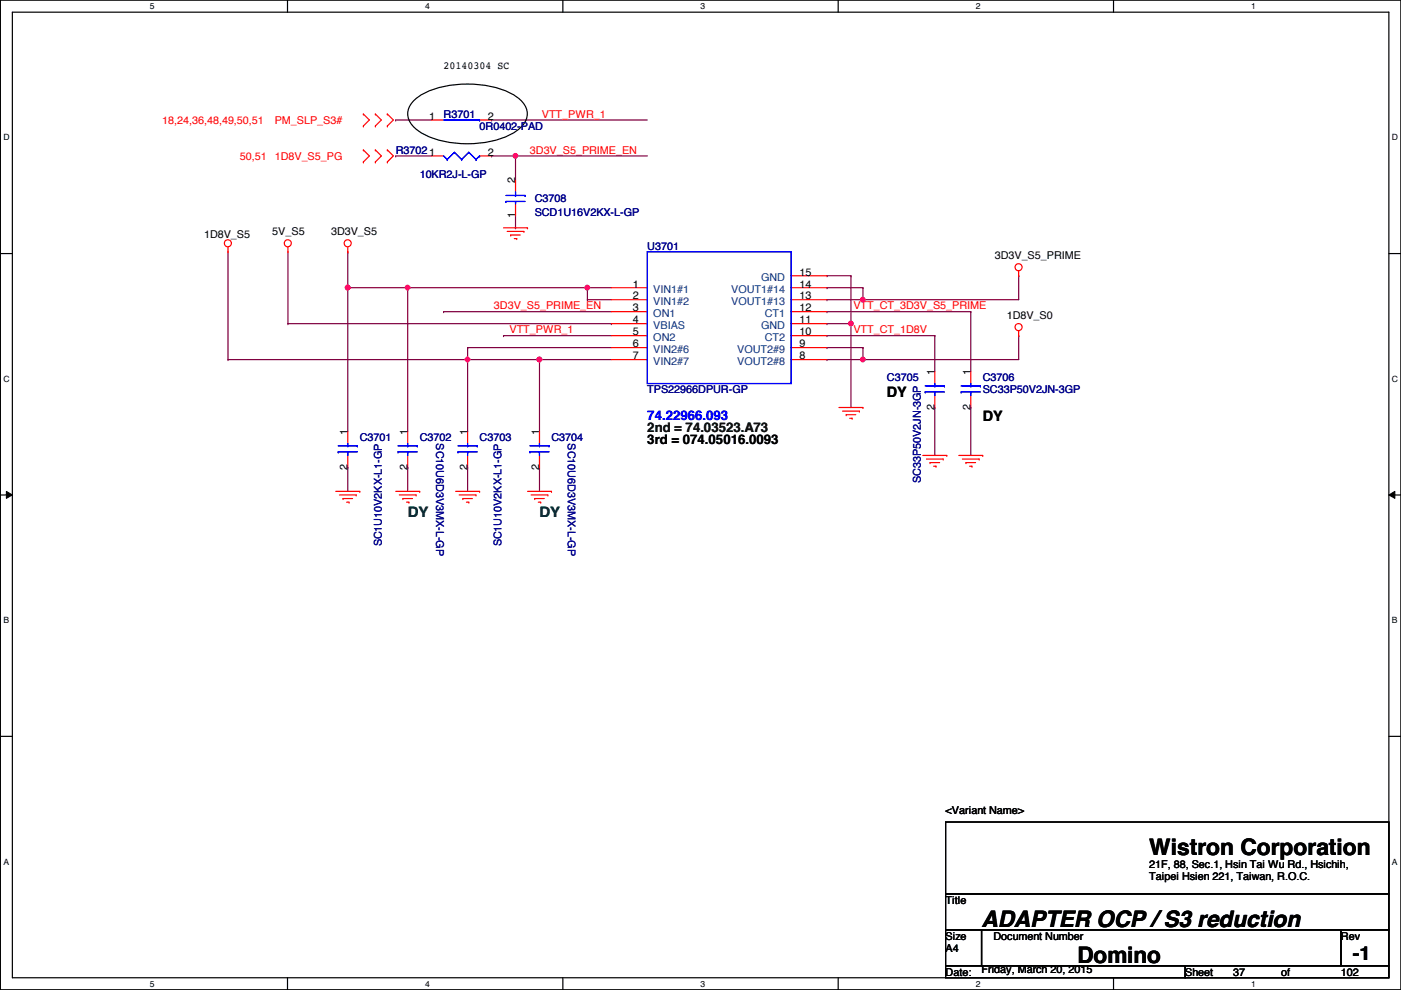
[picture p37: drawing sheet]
<svg xmlns="http://www.w3.org/2000/svg" width="297mm" height="210mm" viewBox="0 0 297 210" stroke-linecap="round" stroke-linejoin="round" font-family="sans-serif">
<defs><g id="words">
<g font-size="4.8">
<text x="243.7" y="181.3">Wistron Corporation</text>
<text x="208.1" y="196.5">ADAPTER OCP / S3 reduction</text>
<text x="228.4" y="204.2">Domino</text>
</g>
<text font-size="4.1" x="286.8" y="203.5">-1</text>
<g font-size="3">
<text x="188" y="84.2">DY</text>
<text x="208.4" y="89.2">DY</text>
</g>
<g font-size="3" fill="#008000">
<text x="86.4" y="109.6">DY</text>
<text x="114.4" y="109.6">DY</text>
</g>
<text font-size="2.8" fill="#00f" x="137.2" y="89">74.22966.093</text>
<text font-size="2.8" x="137.2" y="94.1">3rd = 074.05016.0093</text>
<text font-size="2.8" fill="#004000" x="137.2" y="91.6">2nd = 74.03523.A73</text>
<g font-size="2.3">
<text x="94.1" y="14.6">20140304 SC</text>
<text x="91" y="25.4">1</text>
<text x="103.5" y="25.4">2</text>
<text x="103.5" y="33">2</text>
<text x="109.3" y="38.9" transform="rotate(-90 109.3 38.9)">2</text>
<text x="109.3" y="46.3" transform="rotate(-90 109.3 46.3)">1</text>
<text x="43.3" y="50.4">1D8V_S5</text>
<text x="57.7" y="49.9">5V_S5</text>
<text x="70.2" y="49.9">3D3V_S5</text>
<text x="169.5" y="58.4">15</text>
<text x="210.9" y="54.9">3D3V_S5_PRIME</text>
<text x="134.2" y="61">1</text>
<text x="134.2" y="63.5">2</text>
<text x="169.5" y="63.5">13</text>
<text x="169.5" y="61">14</text>
<text x="134.2" y="66">3</text>
<text x="134.2" y="68.6">4</text>
<text x="134.2" y="71.1">5</text>
<text x="169.5" y="71.1">10</text>
<text x="169.5" y="68.6">11</text>
<text x="169.5" y="66">12</text>
<text x="213.4" y="67.6">1D8V_S0</text>
<text x="134.2" y="73.7">6</text>
<text x="134.2" y="76.2">7</text>
<text x="169.5" y="76.2">8</text>
<text x="169.5" y="73.7">9</text>
<text x="198.2" y="79.5" transform="rotate(-90 198.2 79.5)">1</text>
<text x="205.8" y="79.5" transform="rotate(-90 205.8 79.5)">1</text>
<text x="198.2" y="86.9" transform="rotate(-90 198.2 86.9)">2</text>
<text x="205.8" y="86.9" transform="rotate(-90 205.8 86.9)">2</text>
<text x="73.7" y="92.2" transform="rotate(-90 73.7 92.2)">1</text>
<text x="86.4" y="92.2" transform="rotate(-90 86.4 92.2)">1</text>
<text x="99.1" y="92.2" transform="rotate(-90 99.1 92.2)">1</text>
<text x="114.3" y="92.2" transform="rotate(-90 114.3 92.2)">1</text>
<text x="73.7" y="99.6" transform="rotate(-90 73.7 99.6)">2</text>
<text x="86.4" y="99.6" transform="rotate(-90 86.4 99.6)">2</text>
<text x="99.1" y="99.6" transform="rotate(-90 99.1 99.6)">2</text>
<text x="114.3" y="99.6" transform="rotate(-90 114.3 99.6)">2</text>
<text x="200.5" y="172.5">&lt;Variant Name&gt;</text>
<text x="243.7" y="184">21F, 88, Sec.1, Hsin Tai Wu Rd., Hsichih,</text>
<text x="200.5" y="191.6">Title</text>
<text x="243.7" y="186.6">Taipei Hsien 221, Taiwan, R.O.C.</text>
<text x="200.5" y="199.2">Size</text>
<text x="200.5" y="201.8">A4</text>
<text x="210.6" y="199.2">Document Number</text>
<text x="284.3" y="199.2">Rev</text>
<text x="200.5" y="206.8">Date:</text>
<text x="208.1" y="206.3">Friday, March 20, 2015</text>
<text x="251.3" y="206.8">Sheet</text>
<text x="261.4" y="206.8">37</text>
<text x="271.6" y="206.8">of</text>
<text x="284.3" y="206.8">102</text>
</g>
<g font-size="2.3" fill="#f00">
<text x="34.4" y="26.2">18,24,36,48,49,50,51</text>
<text x="58.2" y="26.2">PM_SLP_S3#</text>
<text x="114.9" y="24.9">VTT_PWR_1</text>
<text x="50.9" y="33.9">50,51</text>
<text x="58.2" y="33.9">1D8V_S5_PG</text>
<text x="112.3" y="32.6">3D3V_S5_PRIME_EN</text>
<text x="104.7" y="65.6">3D3V_S5_PRIME_EN</text>
<text x="180.9" y="65.6">VTT_CT_3D3V_S5_PRIME</text>
<text x="108" y="70.7">VTT_PWR_1</text>
<text x="180.9" y="70.7">VTT_CT_1D8V</text>
</g>
<g font-size="2.3" fill="#000080">
<text x="94.1" y="25">R3701</text>
<text x="101.7" y="27.5">0R0402-PAD</text>
<text x="83.9" y="32.6">R37021</text>
<text x="89" y="37.7">10KR2J-L-GP</text>
<text x="113.4" y="45.8">SCD1U16V2KX-L-GP</text>
<text x="113.4" y="42.8">C3708</text>
<text x="137.2" y="52.9">U3701</text>
<text x="137.2" y="83.4">TPS22966DPUR-GP</text>
<text x="188" y="80.9">C3705</text>
<text x="208.4" y="83.4">SC33P50V2JN-3GP</text>
<text x="208.4" y="80.9">C3706</text>
<text x="76.3" y="93.6">C3701</text>
<text x="89" y="93.6">C3702</text>
<text x="92.5" y="94" transform="rotate(90 92.5 94)">SC10U6D3V3MX-L-GP</text>
<text x="101.7" y="93.6">C3703</text>
<text x="116.9" y="93.6">C3704</text>
<text x="120.4" y="94" transform="rotate(90 120.4 94)">SC10U6D3V3MX-L-GP</text>
<text x="195.2" y="102.4" transform="rotate(-90 195.2 102.4)">SC33P50V2JN-3GP</text>
<text x="80.9" y="115.9" transform="rotate(-90 80.9 115.9)">SC1U10V2KX-L1-GP</text>
<text x="106.3" y="115.9" transform="rotate(-90 106.3 115.9)">SC1U10V2KX-L1-GP</text>
</g>
<g font-size="2.3" fill="#004080">
<text x="161.4" y="59.5">GND</text>
<text x="138.5" y="62.1">VIN1#1</text>
<text x="138.5" y="64.6">VIN1#2</text>
<text x="155" y="64.6">VOUT1#13</text>
<text x="155" y="62.1">VOUT1#14</text>
<text x="138.5" y="67.1">ON1</text>
<text x="138.5" y="69.7">VBIAS</text>
<text x="161.4" y="69.7">GND</text>
<text x="162.1" y="67.1">CT1</text>
<text x="138.5" y="72.2">ON2</text>
<text x="138.5" y="74.8">VIN2#6</text>
<text x="138.5" y="77.3">VIN2#7</text>
<text x="156.3" y="77.3">VOUT2#8</text>
<text x="156.3" y="74.8">VOUT2#9</text>
<text x="162.1" y="72.2">CT2</text>
</g>
<g font-size="1.8">
<text x="31.8" y="1.9">5</text>
<text x="90.1" y="1.9">4</text>
<text x="148.5" y="1.9">3</text>
<text x="206.9" y="1.9">2</text>
<text x="265.3" y="1.9">1</text>
<text x=".7" y="29.8">D</text>
<text x="295.1" y="29.8">D</text>
<text x=".7" y="80.9">C</text>
<text x="295.1" y="80.9">C</text>
<text x=".7" y="132.1">B</text>
<text x="295.1" y="132.1">B</text>
<text x=".7" y="183.3">A</text>
<text x="295.1" y="183.3">A</text>
<text x="31.8" y="209.2">5</text>
<text x="90.1" y="209.2">4</text>
<text x="148.5" y="209.2">3</text>
<text x="206.9" y="209.2">2</text>
<text x="265.3" y="209.2">1</text>
</g>
</g></defs>
<path d="M.1 0h296.9v209.8h-296.9zM2.6 2.6h291.9v204.7h-291.9z" fill="none" stroke="#000" stroke-width=".25"/>
<g fill="#fff">
<path d="M31.8 .3h1v2h-1z"/>
<path d="M31.8 207.6h1v1.9h-1z"/>
</g>
<path d="M61 0v2.6M61 207.3v2.5" fill="none" stroke="#000" stroke-width=".25"/>
<g fill="#fff">
<path d="M90.1 .3h1v2h-1z"/>
<path d="M90.1 207.6h1v1.9h-1z"/>
</g>
<path d="M119.3 0v2.6M119.3 207.3v2.5" fill="none" stroke="#000" stroke-width=".25"/>
<g fill="#fff">
<path d="M148.5 .3h1v2h-1z"/>
<path d="M148.5 207.6h1v1.9h-1z"/>
</g>
<path d="M177.7 0v2.6M177.7 207.3v2.5" fill="none" stroke="#000" stroke-width=".25"/>
<g fill="#fff">
<path d="M206.9 .3h1v2h-1z"/>
<path d="M206.9 207.6h1v1.9h-1z"/>
</g>
<path d="M236.1 0v2.6M236.1 207.3v2.5" fill="none" stroke="#000" stroke-width=".25"/>
<g fill="#fff">
<path d="M265.3 .3h.9v2h-.9z"/>
<path d="M265.3 207.6h.9v1.9h-.9z"/>
<path d="M.7 28.2h1.3v1.9h-1.3z"/>
<path d="M295.1 28.2h1.3v1.9h-1.3z"/>
<path d="M.7 79.3h1.3v2h-1.3z"/>
<path d="M295.1 79.3h1.3v2h-1.3z"/>
</g>
<path d="M.1 53.8h2.5M294.5 53.8h2.5" fill="none" stroke="#000" stroke-width=".25"/>
<g fill="#fff">
<path d="M.7 130.5h1.2v2h-1.2z"/>
<path d="M295.1 130.5h1.2v2h-1.2z"/>
</g>
<path d="M.1 104.9h2.5M294.5 104.9h2.5" fill="none" stroke="#000" stroke-width=".25"/>
<path d="M1.4 104.2l1.2 .7-1.2 .8zM294.5 104.9l1.2-.7v1.5z" fill="#000"/>
<path d="M1.4 104.2l1.2 .7-1.2 .8zM294.5 104.9l1.2-.7v1.5z" fill="none" stroke="#000" stroke-width=".21"/>
<g fill="#fff">
<path d="M.7 181.7h1.2v2h-1.2z"/>
<path d="M295.1 181.7h1.2v2h-1.2z"/>
</g>
<path d="M.1 156.1h2.5M294.5 156.1h2.5" fill="none" stroke="#000" stroke-width=".25"/>
<path d="M109.3 33.1h.1M109.3 33.1h27.9" fill="none" stroke="#800040" stroke-width=".25"/>
<circle cx="109.3" cy="33" r=".49" fill="#f0f"/>
<circle cx="109.3" cy="33" r=".49" fill="none" stroke="#f0f" stroke-width=".25"/>
<g fill="none" stroke="#800040" stroke-width=".25">
<path d="M83.9 33.1h7.6M83.9 25.4h7.6M83.9 33.1h.1M83.9 25.4h.1M104.2 25.4h.1M104.2 25.4h33M73.7 53.4h.1M73.7 53.4v7.6M94.1 66.1h.1M94.1 66.1h35.5M99.1 76.2h15.3M99.1 76.2h.1"/>
<path d="M175.3 63.5h.1M175.3 63.5h7.7"/>
</g>
<circle cx="114.4" cy="76.2" r=".49" fill="#f0f"/>
<circle cx="114.4" cy="76.2" r=".49" fill="none" stroke="#f0f" stroke-width=".25"/>
<path d="M175.3 68.6h.1M175.3 68.6h5.1M180.4 68.6h.1M180.4 68.6v17.8" fill="none" stroke="#800040" stroke-width=".25"/>
<circle cx="180.4" cy="68.6" r=".49" fill="#f0f"/>
<circle cx="180.4" cy="68.6" r=".49" fill="none" stroke="#f0f" stroke-width=".25"/>
<path d="M86.4 61h.1M86.4 61h38.1" fill="none" stroke="#800040" stroke-width=".25"/>
<circle cx="124.5" cy="61" r=".49" fill="#f0f"/>
<circle cx="124.5" cy="61" r=".49" fill="none" stroke="#f0f" stroke-width=".25"/>
<circle cx="86.4" cy="61" r=".49" fill="#f0f"/>
<circle cx="86.4" cy="61" r=".49" fill="none" stroke="#f0f" stroke-width=".25"/>
<path d="M48.3 53.4h.1M48.3 53.4v22.8M73.7 61h.1M73.7 61h12.7" fill="none" stroke="#800040" stroke-width=".25"/>
<circle cx="73.7" cy="61" r=".49" fill="#f0f"/>
<circle cx="73.7" cy="61" r=".49" fill="none" stroke="#f0f" stroke-width=".25"/>
<path d="M73.7 61h.1M73.7 61v30.5M86.4 61h.1M86.4 61v30.5M106.8 71.2h.1M106.8 71.2h22.8" fill="none" stroke="#800040" stroke-width=".25"/>
<circle cx="73.7" cy="61" r=".49" fill="#f0f"/>
<circle cx="73.7" cy="61" r=".49" fill="none" stroke="#f0f" stroke-width=".25"/>
<path d="M216 58.5h.1M216 58.5v5M48.3 76.2h.1M99.1 73.7h.1M99.1 73.7v2.5h-50.8M114.4 76.2h.1M114.4 76.2v15.3M114.4 76.2h15.2M216 71.2h.1M216 71.2v5M73.7 99.1h.1M73.7 99.1v5.1" fill="none" stroke="#800040" stroke-width=".25"/>
<circle cx="114.4" cy="76.2" r=".49" fill="#f0f"/>
<circle cx="114.4" cy="76.2" r=".49" fill="none" stroke="#f0f" stroke-width=".25"/>
<path d="M99.1 73.7h30.5M99.1 73.7h.1M124.5 63.5h5.1M124.5 61h.1M124.5 63.5h.1M124.5 61v2.5M183 76.2h33M183 76.2h.1M114.4 99.1h.1M114.4 99.1v5.1" fill="none" stroke="#800040" stroke-width=".25"/>
<circle cx="182.9" cy="76.2" r=".49" fill="#f0f"/>
<circle cx="182.9" cy="76.2" r=".49" fill="none" stroke="#f0f" stroke-width=".25"/>
<g fill="none" stroke="#800040" stroke-width=".25">
<path d="M175.3 66.1h30.5M175.3 61h.1M175.3 76.2h.1M175.3 73.7h.1M175.3 66.1h.1M175.3 71.2h.1M175.3 61h7.7M175.3 73.7h7.7M175.3 71.2h22.9M183 63.5h33M183 73.7h.1M183 61h.1"/>
<path d="M183 63.5h.1M183 73.7v2.5h-7.7M183 61v2.5M198.2 71.2h.1M198.2 71.2v7.6M205.8 66.1h.1M205.8 66.1v12.7M99.1 99.1h.1M99.1 99.1v5.1M198.2 86.4h.1M198.2 86.4v10.2M205.8 86.4h.1"/>
<path d="M205.8 86.4v10.2"/>
</g>
<circle cx="182.9" cy="63.5" r=".49" fill="#f0f"/>
<circle cx="182.9" cy="63.5" r=".49" fill="none" stroke="#f0f" stroke-width=".25"/>
<path d="M175.3 58.5h.1M175.3 58.5h5.1M180.4 58.5h.1M180.4 58.5v10.1M99.1 76.2h.1M99.1 76.2v15.3M124.5 61h5.1M124.5 61h.1M86.4 99.1h.1M86.4 99.1v5.1" fill="none" stroke="#800040" stroke-width=".25"/>
<circle cx="99.1" cy="76.2" r=".49" fill="#f0f"/>
<circle cx="99.1" cy="76.2" r=".49" fill="none" stroke="#f0f" stroke-width=".25"/>
<path d="M104.2 33.1h5.1M104.2 33.1h.1M109.3 33.1h.1M109.3 33.1v5M61 53.4v15.2M109.3 48.3h.1M109.3 45.8v2.5M61 68.6h.1M61 68.6h68.6M129.6 68.6h.1" fill="none" stroke="#800040" stroke-width=".25"/>
<g fill="none" stroke="#f00" stroke-width=".25">
<path d="M77 34.3h.1M77 31.8h.1M77 26.7h.1M77 24.2h.1M77 31.8l1.3 1.3-1.3 1.2M77 24.2l1.3 1.2-1.3 1.3M79.6 31.8h.1M79.6 34.3h.1M79.6 24.2h.1M79.6 26.7h.1M79.6 31.8l1.3 1.3-1.3 1.2M79.6 24.2l1.3 1.2-1.3 1.3"/>
<path d="M82.1 31.8l1.3 1.3-1.3 1.2M82.1 24.2l1.3 1.2-1.3 1.3M82.1 34.3h.1M82.1 31.8h.1M82.1 26.7h.1M82.1 24.2h.1M91.5 33.1h2.6M91.5 25.4h2.6M101.7 33.1h2.5M101.7 25.4h2.5M109.3 38.1v2.6M48.3 53.4h.1"/>
<path d="M48.3 52.4v1M61 53.4h.1M61 52.4v1M73.7 53.4h.1M73.7 52.4v1M106.8 48.3h5M107.5 49.1h3.6M108.3 49.8h.1M108.3 49.8h2M109 50.6h.6M109.3 43.2v2.6M109.6 50.6h.1"/>
<path d="M111.1 49.1h.1M111.8 48.3h.1M167.7 58.5h7.6M216 58.5h.1M216 57.4v1.1M129.6 61h7.6M129.6 63.5h7.6M129.6 66.1h7.6M129.6 68.6h7.6M129.6 71.2h7.6M129.6 73.7h7.6M129.6 76.2h7.6"/>
<path d="M167.7 61h7.6M167.7 63.5h7.6M167.7 66.1h7.6M167.7 68.6h7.6M167.7 71.2h7.6M167.7 73.7h7.6M167.7 76.2h7.6M198.2 78.8v2.5M205.8 78.8v2.5M216 71.2h.1M216 70.1v1.1M73.7 91.5v2.5"/>
<path d="M73.7 96.6v2.5M86.4 91.5v2.5M86.4 96.6v2.5M99.1 91.5v2.5M99.1 96.6v2.5M114.4 91.5v2.5M114.4 96.6v2.5M177.9 86.4h5.1M178.6 87.2h3.6M179.4 87.9h2M179.4 87.9h.1M180.2 88.7h.5"/>
<path d="M180.7 88.7h.1M182.2 87.2h.1M183 86.4h.1M195.7 96.6h5M196.4 97.3h3.6M197.2 98.1h.1M197.2 98.1h2M197.9 98.8h.6M198.2 83.9v2.5M198.5 98.8h.1M200 97.3h.1M200.7 96.6h.1"/>
<path d="M203.3 96.6h5.1M204 97.3h3.6M204.8 98.1h.1M204.8 98.1h2M205.6 98.8h.5M205.8 83.9v2.5M206.1 98.8h.1M207.6 97.3h.1M208.4 96.6h.1M71.2 104.2h5.1M72 104.9h3.5M72.7 105.7h2.1"/>
<path d="M72.7 105.7h.1M73.5 106.5h.5M74 106.5h.1M75.5 104.9h.1M76.3 104.2h.1M83.9 104.2h5.1M84.7 104.9h3.5M85.4 105.7h2.1M85.4 105.7h.1M86.2 106.5h.5M86.7 106.5h.1M88.2 104.9h.1"/>
<path d="M89 104.2h.1M96.6 104.2h5.1M97.4 104.9h3.5M98.1 105.7h2.1M98.1 105.7h.1M98.9 106.5h.5M99.4 106.5h.1M100.9 104.9h.1M101.7 104.2h.1M111.8 104.2h5.1M112.6 104.9h3.6M113.4 105.7h.1"/>
<path d="M113.4 105.7h2M114.1 106.5h.5M114.6 106.5h.1M116.2 104.9h.1M116.9 104.2h.1"/>
<circle cx="48.3" cy="51.6" r=".75"/>
<circle cx="61" cy="51.6" r=".75"/>
<circle cx="73.7" cy="51.6" r=".75"/>
<circle cx="216" cy="56.7" r=".75"/>
<circle cx="216" cy="69.4" r=".75"/>
</g>
<path d="M87.9 21.2a16 16 0 0 1 9.6-3.3 20.1 20.1 0 0 1 12 2.6 4.1 4.1 0 0 1 1.9 5.2 9.4 9.4 0 0 1-6.3 4 22.6 22.6 0 0 1-15.5-1.4 5.2 5.2 0 0 1-3.2-4.2 4.1 4.1 0 0 1 1.5-2.9zM200.5 174.3h94v15.2h-94zM200.5 189.5h94v7.6h-94zM200.5 197.1h7.6v7.7h-7.6zM208.1 197.1h76.2v7.7h-76.2zM284.3 197.1h10.2v7.7h-10.2zM200.5 204.8h50.8v2.5h-50.8zM251.3 204.8h43.2v2.5h-43.2z" fill="none" stroke="#000" stroke-width=".25"/>
<g fill="none" stroke="#00f" stroke-width=".25">
<path d="M94.1 33.1l.7 .7M94.1 25.4h7.6M94.8 33.8h.1M96.3 32.3l-1.5 1.5M96.3 32.3h.1M96.3 32.3l1.6 1.5M97.9 33.8h.1M99.4 32.3l-1.5 1.5M99.4 32.3h.1M99.4 32.3l1.5 1.5M100.9 33.8h.1M101.7 33.1l-.8 .7"/>
<path d="M101.7 33.1h.1M101.7 25.4h.1M107.3 42.7h.1M107.3 41.4h4M107.3 42.7h4M109.3 42.7h.1M109.3 41.4h.1M109.3 40.7v.7M109.3 42.7v.5M111.3 41.4h.1M137.2 53.4h30.5v27.9h-30.5zM71.7 95.8h.1"/>
<path d="M71.7 94.5h4.1M71.7 95.8h4.1M73.7 94.5h.1M73.7 95.8h.1M73.7 94v.5M73.7 95.8v.8M75.8 94.5h.1M84.4 95.8h4.1M84.4 95.8h.1M84.4 94.5h4.1M86.4 94.5h.1M86.4 95.8h.1"/>
<path d="M86.4 94v.5M86.4 95.8v.8M88.5 94.5h.1M97.1 95.8h4.1M97.1 95.8h.1M97.1 94.5h4.1M99.1 94.5h.1M99.1 95.8h.1M99.1 94v.5M99.1 95.8v.8M101.2 94.5h.1M112.3 95.8h4.1"/>
<path d="M112.3 95.8h.1M112.3 94.5h4.1M114.4 94.5h.1M114.4 95.8h.1M114.4 94v.5M114.4 95.8v.8M116.4 94.5h.1M196.2 83.1h.1M196.2 81.8h4M196.2 83.1h4M198.2 81.8h.1M198.2 83.1h.1"/>
<path d="M198.2 81.3v.5M198.2 83.1v.8M200.2 81.8h.1M203.8 83.1h.1M203.8 81.8h4.1M203.8 83.1h4.1M205.8 81.8h.1M205.8 83.1h.1M205.8 81.3v.5M205.8 83.1v.8M207.9 81.8h.1"/>
</g>
<circle cx="109.3" cy="33" r=".49" fill="#f0f"/>
<circle cx="109.3" cy="33" r=".49" fill="none" stroke="#f0f" stroke-width=".25"/>
<circle cx="114.4" cy="76.2" r=".49" fill="#f0f"/>
<circle cx="114.4" cy="76.2" r=".49" fill="none" stroke="#f0f" stroke-width=".25"/>
<circle cx="180.4" cy="68.6" r=".49" fill="#f0f"/>
<circle cx="180.4" cy="68.6" r=".49" fill="none" stroke="#f0f" stroke-width=".25"/>
<circle cx="124.5" cy="61" r=".49" fill="#f0f"/>
<circle cx="124.5" cy="61" r=".49" fill="none" stroke="#f0f" stroke-width=".25"/>
<circle cx="86.4" cy="61" r=".49" fill="#f0f"/>
<circle cx="86.4" cy="61" r=".49" fill="none" stroke="#f0f" stroke-width=".25"/>
<circle cx="73.7" cy="61" r=".49" fill="#f0f"/>
<circle cx="73.7" cy="61" r=".49" fill="none" stroke="#f0f" stroke-width=".25"/>
<circle cx="73.7" cy="61" r=".49" fill="#f0f"/>
<circle cx="73.7" cy="61" r=".49" fill="none" stroke="#f0f" stroke-width=".25"/>
<circle cx="114.4" cy="76.2" r=".49" fill="#f0f"/>
<circle cx="114.4" cy="76.2" r=".49" fill="none" stroke="#f0f" stroke-width=".25"/>
<circle cx="182.9" cy="76.2" r=".49" fill="#f0f"/>
<circle cx="182.9" cy="76.2" r=".49" fill="none" stroke="#f0f" stroke-width=".25"/>
<circle cx="182.9" cy="63.5" r=".49" fill="#f0f"/>
<circle cx="182.9" cy="63.5" r=".49" fill="none" stroke="#f0f" stroke-width=".25"/>
<circle cx="99.1" cy="76.2" r=".49" fill="#f0f"/>
<circle cx="99.1" cy="76.2" r=".49" fill="none" stroke="#f0f" stroke-width=".25"/>
<use href="#words"/>
</svg>
